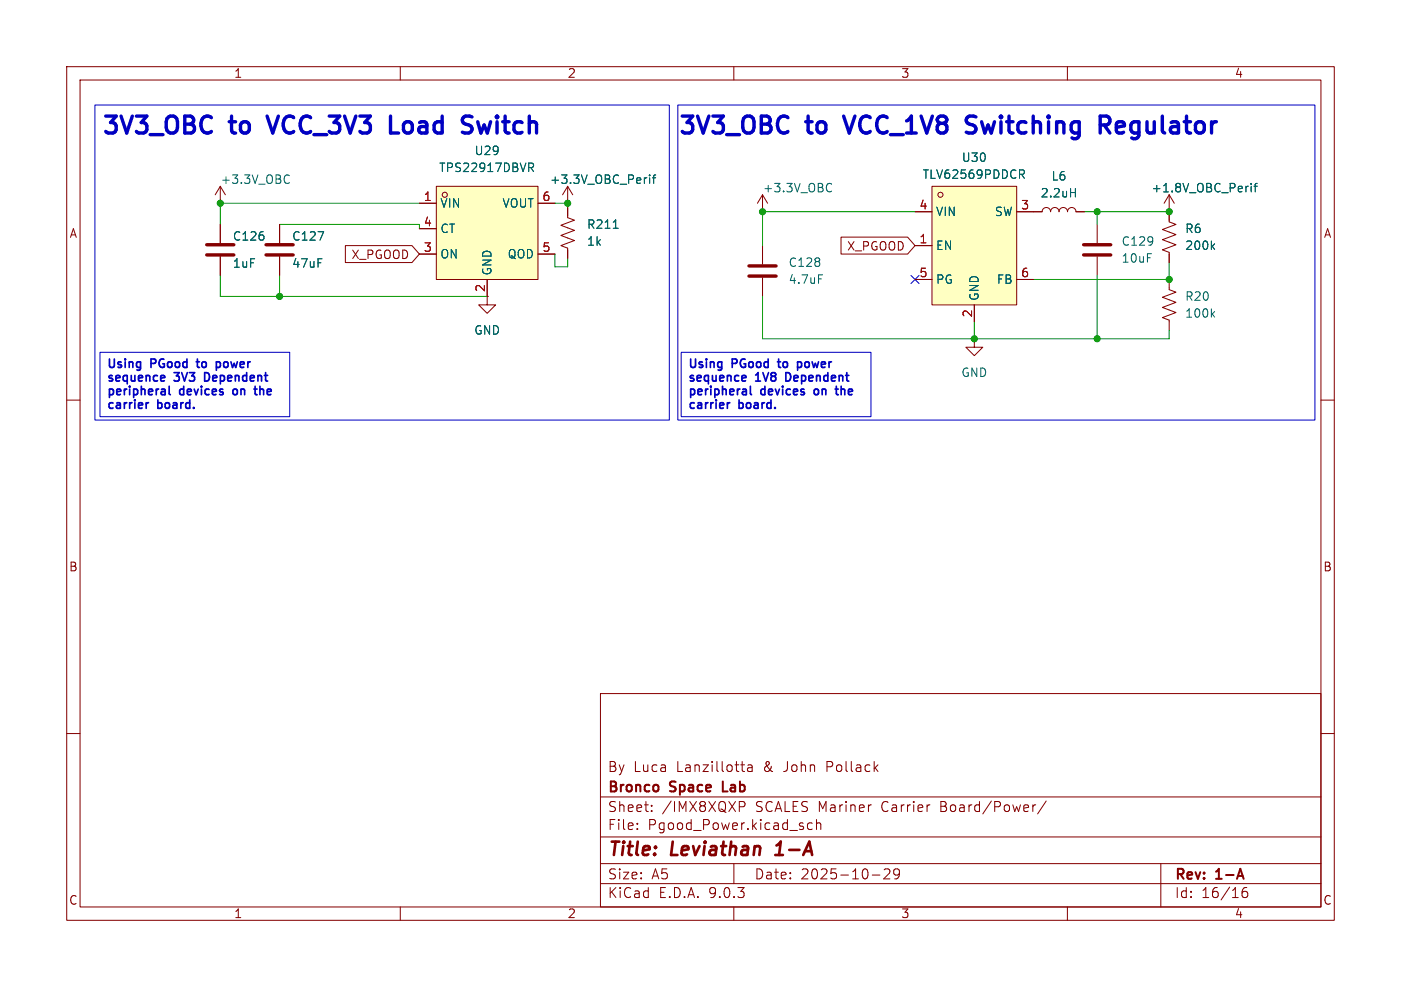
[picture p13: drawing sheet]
<svg xmlns="http://www.w3.org/2000/svg" width="210mm" height="148mm" viewBox="0 0 210 148" stroke-linecap="round" stroke-linejoin="round" font-family="sans-serif">
<defs><g id="words">
<g font-size="3.5" fill="#0000c2">
<text x="15" y="20.8">3V3_OBC</text>
<text x="34.6" y="20.8">to</text>
<text x="41.3" y="20.8">VCC_3V3</text>
<text x="60.5" y="20.8">Load</text>
<text x="72.4" y="20.8">Switch</text>
<text x="101.4" y="20.8">3V3_OBC</text>
<text x="121" y="20.8">to</text>
<text x="127.7" y="20.8">VCC_1V8</text>
<text x="146.9" y="20.8">Switching</text>
<text x="167.9" y="20.8">Regulator</text>
</g>
<g font-size="2.8" fill="#840000">
<text x="91" y="128.9">Title:</text>
<text x="100.7" y="128.9">Leviathan</text>
<text x="117.2" y="128.9">1-A</text>
</g>
<g font-size="2.1" fill="#840000">
<text x="91" y="119.2">Bronco</text>
<text x="91" y="116">By</text>
<text x="95" y="116">Luca</text>
<text x="100.5" y="119.2">Space</text>
<text x="101.5" y="116">Lanzillotta</text>
<text x="109" y="119.2">Lab</text>
<text x="114.6" y="116">&amp;</text>
<text x="117.8" y="116">John</text>
<text x="124.3" y="116">Pollack</text>
<text x="91" y="124.7">File:</text>
<text x="91" y="122">Sheet:</text>
<text x="97.1" y="124.7">Pgood_Power.kicad_sch</text>
<text x="99.2" y="122">/IMX8XQXP</text>
<text x="113.3" y="122">SCALES Mariner</text>
<text x="132.4" y="122">Carrier</text>
<text x="141.4" y="122">Board/Power/</text>
<text x="91" y="134.9">KiCad</text>
<text x="91" y="132.1">Size:</text>
<text x="97.7" y="132.1">A5</text>
<text x="98.7" y="134.9">E.D.A.</text>
<text x="106.3" y="134.9">9.0.3</text>
<text x="113" y="132.1">Date:</text>
<text x="120" y="132.1">2025-10-29</text>
<text x="176" y="132.3">Rev:</text>
<text x="176" y="134.9">Id:</text>
<text x="180.1" y="134.9">16/16</text>
<text x="182.4" y="132.3">1-A</text>
</g>
<g font-size="1.8" fill="#840000">
<text x="35" y="11.9">1</text>
<text x="85" y="11.9">2</text>
<text x="135" y="11.9">3</text>
<text x="185" y="11.9">4</text>
<text x="10.3" y="35.9">A</text>
<text x="198.4" y="35.9">A</text>
<text x="52.6" y="39.1">X_PGOOD</text>
<text x="126.9" y="37.8">X_PGOOD</text>
<text x="10.3" y="85.9">B</text>
<text x="198.3" y="85.9">B</text>
<text x="10.3" y="135.9">C</text>
<text x="35" y="137.9">1</text>
<text x="85" y="137.9">2</text>
<text x="135" y="137.9">3</text>
<text x="185" y="137.9">4</text>
<text x="198.3" y="135.9">C</text>
</g>
<g font-size="1.8" fill="#006464">
<text x="71" y="23.5">U29</text>
<text x="33" y="27.8">+3.3V_OBC</text>
<text x="65.7" y="26">TPS22917DBVR</text>
<text x="82.3" y="27.8">+3.3V_OBC_Perif</text>
<text x="114.3" y="29.1">+3.3V_OBC</text>
<text x="138.2" y="27">TLV62569PDDCR</text>
<text x="144.1" y="24.5">U30</text>
<text x="155.9" y="29.8">2.2uH</text>
<text x="157.5" y="27.3">L6</text>
<text x="172.5" y="29.1">+1.8V_OBC_Perif</text>
<text x="65.9" y="31.3">VIN</text>
<text x="65.9" y="35.2">CT</text>
<text x="75.2" y="31.3">VOUT</text>
<text x="87.9" y="34.5">R211</text>
<text x="140.2" y="32.6">VIN</text>
<text x="149" y="32.6">SW</text>
<text x="177.6" y="35.2">R6</text>
<text x="34.8" y="36.3">C126</text>
<text x="34.8" y="40.4">1uF</text>
<text x="43.7" y="36.3">C127</text>
<text x="43.7" y="40.4">47uF</text>
<text x="65.9" y="39">ON</text>
<text x="73.9" y="41.4" transform="rotate(-90 73.9 41.4)">GND</text>
<text x="76" y="39">QOD</text>
<text x="87.9" y="37.1">1k</text>
<text x="118.1" y="40.2">C128</text>
<text x="140.2" y="37.7">EN</text>
<text x="168" y="37.1">C129</text>
<text x="168" y="39.6">10uF</text>
<text x="177.6" y="37.7">200k</text>
<text x="118.1" y="42.8">4.7uF</text>
<text x="140.2" y="42.8">PG</text>
<text x="146.9" y="45.2" transform="rotate(-90 146.9 45.2)">GND</text>
<text x="149.3" y="42.8">FB</text>
<text x="177.6" y="45.3">R20</text>
<text x="177.6" y="47.9">100k</text>
<text x="71" y="50.4">GND</text>
<text x="144" y="56.7">GND</text>
</g>
<g font-size="1.8" fill="#a90000">
<text x="63.4" y="30.2">1</text>
<text x="63.4" y="34">4</text>
<text x="81.2" y="30.2">6</text>
<text x="137.7" y="31.5">4</text>
<text x="153" y="31.5">3</text>
<text x="63.4" y="37.8">3</text>
<text x="81.2" y="37.8">5</text>
<text x="137.7" y="36.6">1</text>
<text x="137.7" y="41.7">5</text>
<text x="153" y="41.7">6</text>
<text x="72.8" y="43.9" transform="rotate(-90 72.8 43.9)">2</text>
<text x="145.8" y="47.7" transform="rotate(-90 145.8 47.7)">2</text>
</g>
<g font-size="1.8" fill="#0000c2">
<text x="15.9" y="55.8">Using</text>
<text x="15.9" y="57.9">sequence</text>
<text x="15.9" y="59.9">peripheral</text>
<text x="22.7" y="55.8">PGood</text>
<text x="26.2" y="57.9">3V3</text>
<text x="27" y="59.9">devices</text>
<text x="30.1" y="55.8">to</text>
<text x="31.2" y="57.9">Dependent</text>
<text x="33.5" y="55.8">power</text>
<text x="35.5" y="59.9">on</text>
<text x="39.3" y="59.9">the</text>
<text x="103.1" y="55.8">Using</text>
<text x="103.1" y="57.9">sequence</text>
<text x="103.1" y="59.9">peripheral</text>
<text x="109.8" y="55.8">PGood</text>
<text x="113.4" y="57.9">1V8</text>
<text x="114.2" y="59.9">devices</text>
<text x="117.3" y="55.8">to</text>
<text x="118.3" y="57.9">Dependent</text>
<text x="120.6" y="55.8">power</text>
<text x="122.6" y="59.9">on</text>
<text x="126.4" y="59.9">the</text>
<text x="15.9" y="62">carrier</text>
<text x="23.7" y="62">board.</text>
<text x="103.1" y="62">carrier</text>
<text x="110.8" y="62">board.</text>
</g>
</g></defs>
<g fill="none" stroke="#840000" stroke-width=".15">
<path d="M10 10h190v128h-190zM12 12h186v124h-186zM60 10v2M110 10v2M160 10v2M85.1 30.5h.1M85.1 27.9l-.8 1.3M85.1 27.9l.8 1.3M85.1 27.9v2.6M146 50.8v1.3h1.3l-1.3 1.2-1.2-1.2h1.2M146 50.8h.1M10 60h2"/>
<path d="M198 60h2M10 110h2M90 104h108v32h-108zM90 119.5h108M111 114.7h.6M111.5 115.7h.1M112.1 114.8h.6l.1 .9M112.8 115l-.5 .1a.29 .29 0 0 0-.3 .3 .29 .29 0 0 0 .3 .3l.5-.1M198 110h2M60 136v2M90 132.5h108M90 129.5h108"/>
<path d="M90 125.5h108M95.5 124.2v.2M95.5 123.5v.1M97.7 121.5v.2M97.7 120.8v.1M110 136v2M110 129.5v3M110.8 120.2h.6a.41 .41 0 0 1 .3 .4 .41 .41 0 0 1-.3 .4h-.6M121.8 123.5l-.5-.1-.3 .3v.4l.2 .2h.6M122.4 123.5a.37 .37 0 0 1 .6 .1v.8M122.4 122.9v1.5M130.8 131.2h1.1"/>
<path d="M132.5 130.4l.3-.1 .5 .1a.41 .41 0 0 1 0 .5l-.8 .9h.9M134.8 130.9l-.3 .3h-.2l-.3-.3v-.3l.1-.2 .4-.1 .3 .1a.99 .99 0 0 1-.4 1.4h-.3M154.8 120.7v1M155.3 120.7l-.3 .1-.2 .2M156.8 120.1l-1.3 1.9M160 136v2M174 129.5v6.5M186.9 133.1a.59 .59 0 0 0-.7 .6v.6l.1 .2 .5 .1 .2-.2v-.5l-.1-.2h-.4l-.3 .2"/>
</g>
<path d="M116.2 128.2h1.2M116.8 126.5l-.4 .3" fill="none" stroke="#840000" stroke-width=".4"/>
<path d="M108.3 117.2v1.5h.8" fill="none" stroke="#840000" stroke-width=".3"/>
<path d="M97.4 26.2v.2M97.4 26.7v.8M97.8 26.7h.5M98.3 26.2l-.3 .2v1.1" fill="none" stroke="#006464" stroke-width=".15"/>
<path d="M65.4 27.9h15.2v14h-15.2z" fill="#ffffc2"/>
<g fill="none" stroke="#840000" stroke-width=".15">
<path d="M33 33.7v2.7M33 38.5v2.8M62.9 30.5h2.5M62.9 34.3h2.5M62.9 38.1h2.5M65.4 27.9h15.2v14h-15.2zM80.6 30.5h2.6M80.6 38.1h2.6M73 41.9v3.8h1.3l-1.3 1.3-1.2-1.3h1.2"/>
<circle cx="66.7" cy="29.2" r=".38"/>
</g>
<path d="M79.3 24.5h.4l.3 .2-.1 .4h-.6M79.6 25.1l.4 .6" fill="none" stroke="#006464" stroke-width=".15"/>
<path d="M31 36.7h4.1M31 38.2h4.1" fill="none" stroke="#840000" stroke-width=".51"/>
<path d="M139.7 27.9h12.7v17.8h-12.7z" fill="#ffffc2"/>
<g fill="none" stroke="#840000" stroke-width=".15">
<path d="M33 30.5h.1M33 27.9l-.7 1.3M33 27.9l.8 1.3M33 27.9v2.6M33 33.7v2.7M33 38.5v2.8M41.9 33.7v2.7M41.9 38.5v2.8M51.8 36.8h10l1.1 1.3-1.1 1.3h-10zM62.9 30.5h2.5M62.9 34.3h2.5M62.9 38.1h2.5"/>
<path d="M80.6 30.5h2.6M80.6 38.1h2.6M85.1 31.1v1.5l1 .4-2 .8 2 .7-2 .8 2 .8-2 .7 1 .4v1.5M85.1 30.5h.1M114.3 31.8h.1M114.3 29.2l-.8 1.3M114.3 29.2l.8 1.3M114.3 29.2v2.6M114.3 36.8v2.8M126.1 35.6h9.9l1.2 1.2-1.2 1.3h-9.9zM137.2 31.8h2.5M137.2 36.8h2.5"/>
<path d="M139.7 27.9h12.7v17.8h-12.7zM152.4 31.8h3.8a.64 .64 0 0 1 .6-.7 .64 .64 0 0 1 .7 .7 .64 .64 0 0 1 .6-.7 .64 .64 0 0 1 .6 .7 .64 .64 0 0 1 .7-.7 .64 .64 0 0 1 .6 .7 .64 .64 0 0 1 .7-.7 .64 .64 0 0 1 .6 .7h1.3M164.5 33.7v2.7M164.5 38.5v2.8M175.3 31.8h.1M175.3 29.2v4.1l1 .4-2.1 .7 2.1 .8-2.1 .7 2.1 .8-2.1 .8 1.1 .3v1.6M175.3 29.2l-.8 1.3M175.3 29.2l.7 1.3M73 41.9v2.6M114.3 41.7v2.8M137.2 41.9h2.5M146 45.7v2.6"/>
<path d="M152.4 41.9h2.5M175.3 41.9v1.5l1 .4-2.1 .8 2.1 .7-2.1 .8 2.1 .8-2.1 .7 1.1 .4v1.5"/>
<circle cx="141" cy="29.2" r=".38"/>
</g>
<g fill="none" stroke="#006464" stroke-width=".15">
<path d="M43 26.2l.4 .2M43.4 27.4l-.4 .1M47.7 34.7h.8l-.5 1.3M79.3 24.5h.4l.3 .2-.1 .4h-.6M79.6 25.1l.4 .6M91.9 34.2h.8M97.4 26.2v.2M97.4 26.7v.8M97.8 26.7h.5M98.3 26.2l-.3 .2v1.1M124.3 27.5l.4 .1M124.7 28.7l-.4 .1"/>
<path d="M152.8 25.5h.5l.2 .2-.1 .4h-.6M153.1 26.1l.4 .6M160.5 28.9h.7M161.2 28.3v1.2M181.7 36.9l.4 .5M182.1 36.6l-.5 .4M187.5 27.5v.1M187.5 27.9v.9M188 27.9h.5M188.5 27.5l-.3 .2v1.1M122.7 41.2h.6M181.7 47.1l.4 .5"/>
<path d="M182.1 46.7l-.5 .5"/>
</g>
<path d="M39.9 36.7h4M39.9 38.2h4M112.3 39.9h4M162.4 36.7h4.1M162.4 38.2h4.1M112.3 41.4h4" fill="none" stroke="#840000" stroke-width=".51"/>
<g fill="none" stroke="#009600" stroke-width=".15">
<path d="M41.9 33.7h21M62.9 30.5h-29.9v3.2M83.2 38.1v1.9h1.9v-1.3M83.2 30.5h1.9v.6M137.2 31.8h-22.9v5M162.6 31.8h12.7M164.5 31.8v1.9M175.3 39.4v2.5h-20.4M33 41.3v3.2h40M41.9 41.3v3.2M114.3 44.5v6.3h61v-1.3M146 48.3v2.5"/>
<path d="M164.5 41.3v9.5"/>
</g>
<path d="M136.6 41.3l1.2 1.2M137.8 41.3l-1.2 1.2" fill="none" stroke="#000084" stroke-width=".15"/>
<path d="M14.2 15.7h86.1v47.3h-86.1zM101.6 15.7h95.5v47.3h-95.5zM15 52.8h28.4v9.7h-28.4zM102.1 52.8h28.5v9.7h-28.5z" fill="none" stroke="#0000c2" stroke-width=".15"/>
<g fill="none" stroke="#0000c2" stroke-width=".25">
<path d="M16.4 53.8v1.1M17.1 53.8v1.1M18.8 53.8v.2M21.2 57.9v1.3M23.3 54l-.2-.2h-.5v1.3M23.7 60v1.2M24.6 53.9a.46 .46 0 0 0-.6 .1M24.6 56.4l.1 .2-.6 .1M25.4 57.9v1.1l.1 .2M27.2 55.9l.5 1.2 .4-1.2M27.5 57.9v1.3M28 53.8v1.3"/>
<path d="M28.4 55.9h.8l-.5 .5M28.4 60v1.2M29.4 54.3h.5M29.6 53.8v1.1M30.2 57.9v.1M30.7 55.9v1.2h.3M32.4 54.3h.4l.2 .2M32.4 54.3v1.2M33 54.9l-.2 .2-.4-.1M34.9 58.6l.1 .5M37 55.9v1.2M38.2 57.9v1.1l.3 .2"/>
<path d="M39 57.9v1.3M39.8 55.9v1.1M103.5 53.8v1.1M104.3 53.8v1.1M105.9 53.8v.2M108.3 57.9v1.3M110.4 54l-.2-.2h-.4v1.3M110.8 60v1.2M111.7 53.9a.46 .46 0 0 0-.6 .1M111.8 56.4v.2l-.6 .1M112.5 57.9v1.1l.2 .2M113.6 55.9v1.2"/>
<path d="M114.4 55.9l.4 1.2 .4-1.2M114.7 57.9v1.3M115.1 53.8v1.3M115.6 60v1.2M116 55.9l.2 .1M116.5 54.3h.5M116.7 53.8v1.1M117.3 57.9v.1M117.8 55.9v1.2h.3M119.6 54.3h.3l.3 .2M119.6 54.3v1.2M120.2 54.9l-.3 .2-.3-.1"/>
<path d="M122 58.6l.1 .5M124.1 55.9v1.2M125.4 57.9v1.1l.3 .2M126.1 57.9v1.3M126.9 55.9v1.1"/>
</g>
<path d="M40 17.4l.9 2.5M58.5 17.4v2.5h1.3M69.8 18.6a.93 .93 0 0 1 1 .6 .65 .65 0 0 1-.5 .7h-.6M69.8 17.4h.6l.4 .1M126.5 17.4l.8 2.5M144.8 19.8l.4 .1h.6M145.9 17.4h-.6a.62 .62 0 0 0-.5 .6 .62 .62 0 0 0 .5 .6l.5 .1M164.9 18.7h1a.69 .69 0 0 0 .5-.6 .69 .69 0 0 0-.5-.7h-1v2.5M165.5 18.7l.9 1.2" fill="none" stroke="#0000c2" stroke-width=".51"/>
<g fill="#009600" stroke="#009600" stroke-width=".15">
<circle cx="114.3" cy="31.8" r=".46"/>
<circle cx="146" cy="50.8" r=".46"/>
<circle cx="175.3" cy="41.9" r=".46"/>
<circle cx="175.3" cy="31.8" r=".46"/>
<circle cx="164.5" cy="31.8" r=".46"/>
<circle cx="164.5" cy="50.8" r=".46"/>
<circle cx="85.1" cy="30.5" r=".46"/>
<circle cx="41.9" cy="44.5" r=".46"/>
<circle cx="33" cy="30.5" r=".46"/>
</g>
<use href="#words"/>
</svg>
